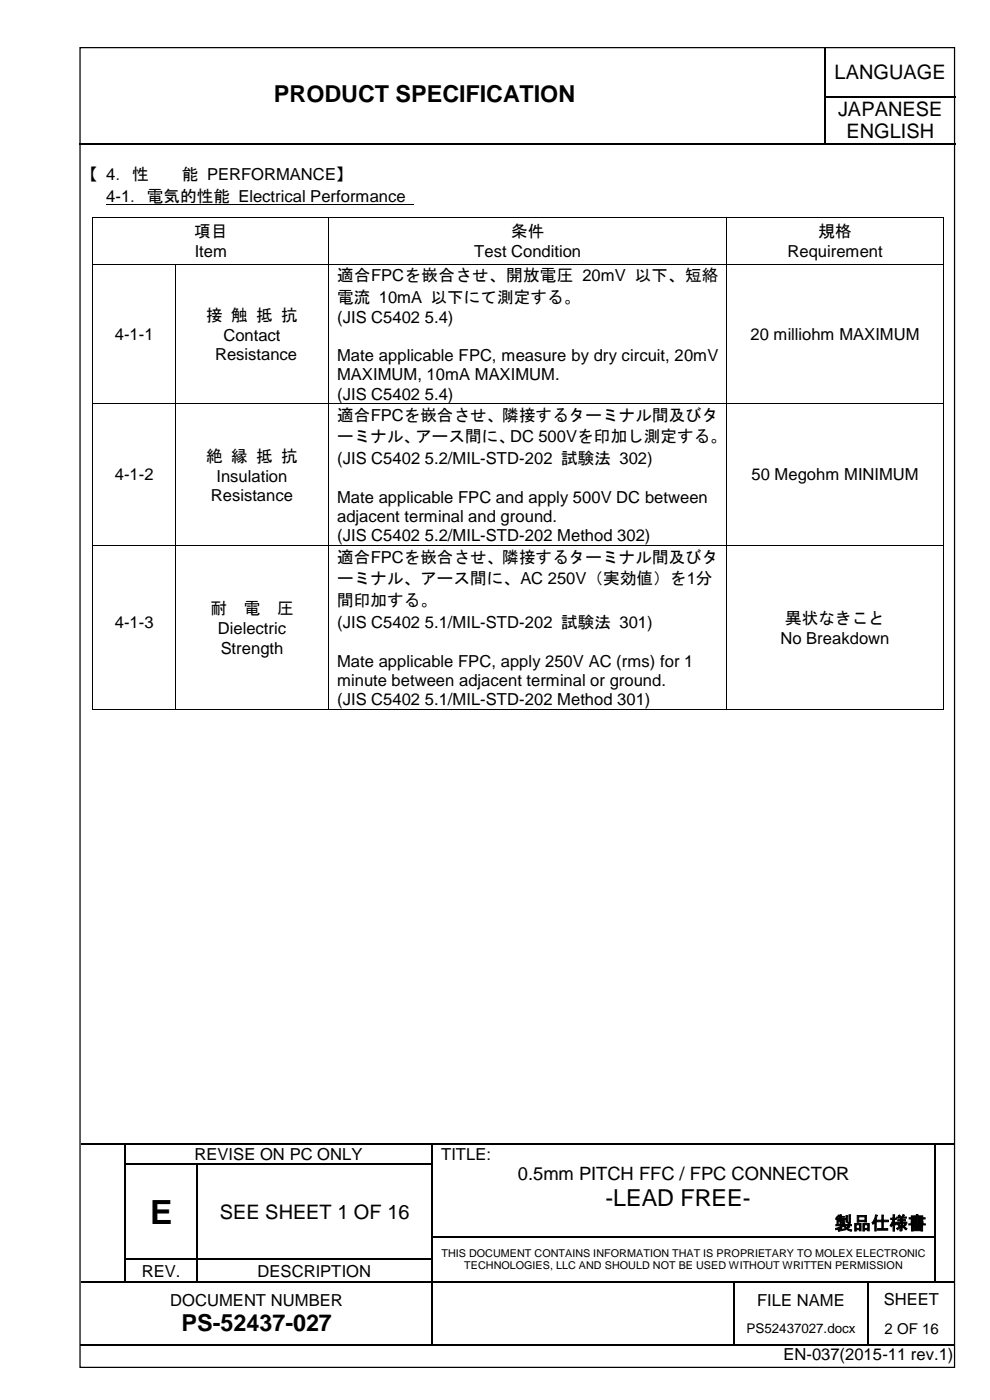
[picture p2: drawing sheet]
<svg xmlns="http://www.w3.org/2000/svg" width="210mm" height="297mm" viewBox="0 0 210 297" stroke-linecap="round" stroke-linejoin="round" font-family="sans-serif">
<defs><g id="words">
<text font-size="7.1" x="31.8" y="259.6">E</text>
<g font-size="5">
<text x="58.1" y="21.6">PRODUCT SPECIFICATION</text>
<text x="128.3" y="255.9">-LEAD FREE-</text>
<text x="38.5" y="282.4">PS-52437-027</text>
</g>
<g font-size="4.2">
<text x="176.9" y="16.7">LANGUAGE</text>
<text x="177.7" y="24.5">JAPANESE</text>
<text x="179.4" y="29.4">ENGLISH</text>
<text x="46.6" y="258.5">SEE SHEET 1 OF 16</text>
</g>
<g font-size="3.9">
<text x="109.8" y="250.4">0.5mm PITCH FFC / FPC CONNECTOR</text>
<text x="176.9" y="260.9">製品仕様書</text>
</g>
<g font-size="3.5">
<text x="17.2" y="38.1">【 4．性</text>
<text x="38.6" y="38.1">能 PERFORMANCE】</text>
<text x="22.5" y="42.8">4-1．電気的性能 Electrical Performance</text>
<text x="41.2" y="50.3">項目</text>
<text x="108.3" y="50.3">条件</text>
<text x="173.5" y="50.3">規格</text>
<text x="41.3" y="54.6">Item</text>
<text x="71.5" y="59.7">適合FPCを嵌合させ、開放電圧 20mV 以下、短絡</text>
<text x="100.5" y="54.6">Test Condition</text>
<text x="167" y="54.6">Requirement</text>
<text x="71.5" y="64.2">電流 10mA 以下にて測定する。</text>
<text x="43.7" y="68">接 触 抵 抗</text>
<text x="71.5" y="68.5">(JIS C5402 5.4)</text>
<text x="24.4" y="72.1">4-1-1</text>
<text x="45.6" y="76.4">Resistance</text>
<text x="47.4" y="72.3">Contact</text>
<text x="71.5" y="76.6">Mate applicable FPC, measure by dry circuit, 20mV</text>
<text x="159.1" y="72.1">20 milliohm MAXIMUM</text>
<text x="71.5" y="80.7">MAXIMUM, 10mA MAXIMUM.</text>
<text x="71.5" y="84.8">(JIS C5402 5.4)</text>
<text x="71.5" y="89.3">適合FPCを嵌合させ、隣接するターミナル間及びタ</text>
<text x="71.5" y="93.9">ーミナル、アース間に、DC 500Vを印加し測定する。</text>
<text x="24.4" y="101.9">4-1-2</text>
<text x="43.7" y="97.9">絶 縁 抵 抗</text>
<text x="71.5" y="98.4">(JIS C5402 5.2/MIL-STD-202 試験法 302)</text>
<text x="159.3" y="101.9">50 Megohm MINIMUM</text>
<text x="44.7" y="106.2">Resistance</text>
<text x="45.9" y="102.2">Insulation</text>
<text x="71.5" y="106.8">Mate applicable FPC and apply 500V DC between</text>
<text x="71.5" y="110.8">adjacent terminal and ground.</text>
<text x="71.5" y="114.9">(JIS C5402 5.2/MIL-STD-202 Method 302)</text>
<text x="71.5" y="119.4">適合FPCを嵌合させ、隣接するターミナル間及びタ</text>
<text x="71.5" y="124">ーミナル、アース間に、AC 250V（実効値）を1分</text>
<text x="44.6" y="130.3">耐</text>
<text x="51.7" y="130.3">電</text>
<text x="58.8" y="130.3">圧</text>
<text x="71.5" y="128.5">間印加する。</text>
<text x="24.4" y="133.3">4-1-3</text>
<text x="46.2" y="134.6">Dielectric</text>
<text x="71.5" y="133.2">(JIS C5402 5.1/MIL-STD-202 試験法 301)</text>
<text x="165.5" y="136.6">No Breakdown</text>
<text x="166.4" y="132.4">異状なきこと</text>
<text x="46.8" y="138.7">Strength</text>
<text x="71.5" y="141.5">Mate applicable FPC, apply 250V AC (rms) for 1</text>
<text x="71.5" y="145.5">minute between adjacent terminal or ground.</text>
<text x="71.5" y="149.6">(JIS C5402 5.1/MIL-STD-202 Method 301)</text>
<text x="41.2" y="246">REVISE ON PC ONLY</text>
<text x="93.5" y="246">TITLE:</text>
<text x="30.1" y="270.8">REV.</text>
<text x="54.6" y="270.8">DESCRIPTION</text>
<text x="36.1" y="277">DOCUMENT NUMBER</text>
<text x="160.5" y="277">FILE NAME</text>
<text x="187.4" y="276.8">SHEET</text>
<text x="166.1" y="288.6">EN-037(2015-11 rev.1)</text>
</g>
<text font-size="3.2" x="187.5" y="283">2 OF 16</text>
<text font-size="2.8" x="158.3" y="282.8">PS52437027.docx</text>
<g font-size="2.3">
<text x="93.6" y="266.6">THIS DOCUMENT CONTAINS INFORMATION THAT IS PROPRIETARY TO MOLEX ELECTRONIC</text>
<text x="98.4" y="269.3">TECHNOLOGIES, LLC AND SHOULD NOT BE USED WITHOUT WRITTEN PERMISSION</text>
</g>
</g></defs>
<g fill="none" stroke="#000" stroke-width=".25">
<path d="M175 10.2v10.2M16.8 30.4h158M175 20.6v9.7M175.1 20.5h27.4M175.1 30.4h27.4M17.2 242.6h9.3M26.6 242.8v4M26.6 247.1v4.8M26.6 252.2v4.9M26.6 257.3v4.9M26.7 242.6h64.8M26.7 247h15"/>
<path d="M41.8 247.1v4.8M41.8 252.2v4.9M41.8 257.3v4.9M42 247h49.5M91.6 242.8v4M91.6 247.1v4.8M91.6 252.2v4.9M91.6 257.3v4.9M91.8 242.6h106.3M198.2 242.8v4M198.2 247.1v4.8M198.2 252.2v4.9"/>
<path d="M198.2 257.3v4.9M198.4 242.6h4M17.2 272h9.3M26.6 262.5v4.6M26.6 267.3v4.6M26.7 267.2h15M26.7 272h15M41.8 262.5v4.6M41.8 267.3v4.6M42 267.2h49.5M42 272h49.5M91.6 262.5v4.6"/>
<path d="M91.6 267.3v4.6M91.6 272.2v12.9M91.8 262.3h106.3M91.8 272h63.7M155.6 272.2v12.9M155.7 272h28.2M184 272.2v12.9M184.1 272h14M198.2 262.5v4.6M198.2 267.3v4.6M198.4 272h4M16.9 285.2h74.6"/>
<path d="M91.8 285.2h63.7M155.7 285.2h28.2M184.1 285.2h18.3"/>
</g>
<g fill="#000">
<path d="M174.8 20.4h.3v.2h-.3z" fill-rule="evenodd"/>
<path d="M174.8 30.3h.3v.3h-.3z" fill-rule="evenodd"/>
<path d="M26.5 242.5h.2v.3h-.2z" fill-rule="evenodd"/>
<path d="M26.5 246.8h.2v.3h-.2z" fill-rule="evenodd"/>
<path d="M26.5 251.9h.2v.3h-.2z" fill-rule="evenodd"/>
<path d="M26.5 257.1h.2v.2h-.2z" fill-rule="evenodd"/>
<path d="M41.7 246.8h.3v.3h-.3z" fill-rule="evenodd"/>
<path d="M41.7 251.9h.3v.3h-.3z" fill-rule="evenodd"/>
<path d="M41.7 257.1h.3v.2h-.3z" fill-rule="evenodd"/>
<path d="M91.5 242.5h.3v.3h-.3z" fill-rule="evenodd"/>
<path d="M91.5 246.8h.3v.3h-.3z" fill-rule="evenodd"/>
<path d="M91.5 251.9h.3v.3h-.3z" fill-rule="evenodd"/>
<path d="M91.5 257.1h.3v.2h-.3z" fill-rule="evenodd"/>
<path d="M198.1 242.5h.3v.3h-.3z" fill-rule="evenodd"/>
<path d="M198.1 246.8h.3v.3h-.3z" fill-rule="evenodd"/>
<path d="M198.1 251.9h.3v.3h-.3z" fill-rule="evenodd"/>
<path d="M198.1 257.1h.3v.2h-.3z" fill-rule="evenodd"/>
<path d="M26.5 262.2h.2v.3h-.2z" fill-rule="evenodd"/>
<path d="M26.5 267.1h.2v.2h-.2z" fill-rule="evenodd"/>
<path d="M26.5 271.9h.2v.3h-.2z" fill-rule="evenodd"/>
<path d="M41.7 262.2h.3v.3h-.3z" fill-rule="evenodd"/>
<path d="M41.7 267.1h.3v.2h-.3z" fill-rule="evenodd"/>
<path d="M41.7 271.9h.3v.3h-.3z" fill-rule="evenodd"/>
<path d="M91.5 262.2h.3v.3h-.3z" fill-rule="evenodd"/>
<path d="M91.5 267.1h.3v.2h-.3z" fill-rule="evenodd"/>
<path d="M91.5 271.9h.3v.3h-.3z" fill-rule="evenodd"/>
<path d="M155.5 271.9h.2v.3h-.2z" fill-rule="evenodd"/>
<path d="M183.9 271.9h.2v.3h-.2z" fill-rule="evenodd"/>
<path d="M198.1 262.2h.3v.3h-.3z" fill-rule="evenodd"/>
<path d="M198.1 267.1h.3v.2h-.3z" fill-rule="evenodd"/>
<path d="M198.1 271.9h.3v.3h-.3z" fill-rule="evenodd"/>
<path d="M91.5 285.1h.3v.3h-.3z" fill-rule="evenodd"/>
<path d="M155.5 285.1h.2v.3h-.2z" fill-rule="evenodd"/>
<path d="M183.9 285.1h.2v.3h-.2z" fill-rule="evenodd"/>
</g>
<path d="M55.6 15.8h112.4v9.7h-112.4z" fill-rule="evenodd" fill="#fff"/>
<path d="M17 10.1h185.4v280h-185.4z" fill="none" stroke="#000" stroke-width=".26"/>
<g fill="none" stroke="#000" stroke-width=".21">
<path d="M19.7 46.2v9.7M19.7 56.1v29.4M19.8 46.2h49.8M19.8 56h17.3M22.5 43.3h65.3M37.2 56.1v29.4M37.3 56h32.3M69.7 46.2v9.7M69.7 56.1v29.4M69.8 46.2h84.2M69.8 56h84.2M154.1 46.2v9.7"/>
<path d="M154.1 56.1v29.4M154.2 46.2h45.7M154.2 56h45.7M200 46.2v9.7M200 56.1v29.4M19.7 85.7v30M19.8 85.6h17.3M37.2 85.7v30M37.3 85.6h32.3M69.7 85.7v30M69.8 85.6h84.2M154.1 85.7v30"/>
<path d="M154.2 85.6h45.7M200 85.7v30M19.7 115.8v34.6M19.8 115.8h17.3M37.2 115.8v34.6M37.3 115.8h32.3M69.7 115.8v34.6M69.8 115.8h84.2M154.1 115.8v34.6M154.2 115.8h45.7M200 115.8v34.6M19.8 150.5h17.3"/>
<path d="M37.3 150.5h32.3M69.8 150.5h84.2M154.2 150.5h45.7"/>
</g>
<g fill="#000">
<path d="M19.6 46.1h.2v.1h-.2z" fill-rule="evenodd"/>
<path d="M19.6 46.1h.2v.1h-.2z" fill-rule="evenodd"/>
<path d="M19.6 55.9h.2v.2h-.2z" fill-rule="evenodd"/>
<path d="M37.1 55.9h.2v.2h-.2z" fill-rule="evenodd"/>
<path d="M69.6 46.1h.2v.1h-.2z" fill-rule="evenodd"/>
<path d="M69.6 55.9h.2v.2h-.2z" fill-rule="evenodd"/>
<path d="M154 46.1h.2v.1h-.2z" fill-rule="evenodd"/>
<path d="M154 55.9h.2v.2h-.2z" fill-rule="evenodd"/>
<path d="M199.9 46.1h.2v.1h-.2z" fill-rule="evenodd"/>
<path d="M199.9 46.1h.2v.1h-.2z" fill-rule="evenodd"/>
<path d="M199.9 55.9h.2v.2h-.2z" fill-rule="evenodd"/>
<path d="M19.6 85.5h.2v.2h-.2z" fill-rule="evenodd"/>
<path d="M37.1 85.5h.2v.2h-.2z" fill-rule="evenodd"/>
<path d="M69.6 85.5h.2v.2h-.2z" fill-rule="evenodd"/>
<path d="M154 85.5h.2v.2h-.2z" fill-rule="evenodd"/>
<path d="M199.9 85.5h.2v.2h-.2z" fill-rule="evenodd"/>
<path d="M19.6 115.7h.2v.1h-.2z" fill-rule="evenodd"/>
<path d="M37.1 115.7h.2v.1h-.2z" fill-rule="evenodd"/>
<path d="M69.6 115.7h.2v.1h-.2z" fill-rule="evenodd"/>
<path d="M154 115.7h.2v.1h-.2z" fill-rule="evenodd"/>
<path d="M199.9 115.7h.2v.1h-.2z" fill-rule="evenodd"/>
<path d="M19.6 150.4h.2v.2h-.2z" fill-rule="evenodd"/>
<path d="M19.6 150.4h.2v.2h-.2z" fill-rule="evenodd"/>
<path d="M37.1 150.4h.2v.2h-.2z" fill-rule="evenodd"/>
<path d="M69.6 150.4h.2v.2h-.2z" fill-rule="evenodd"/>
<path d="M154 150.4h.2v.2h-.2z" fill-rule="evenodd"/>
<path d="M199.9 150.4h.2v.2h-.2z" fill-rule="evenodd"/>
<path d="M199.9 150.4h.2v.2h-.2z" fill-rule="evenodd"/>
</g>
<use href="#words"/>
</svg>
